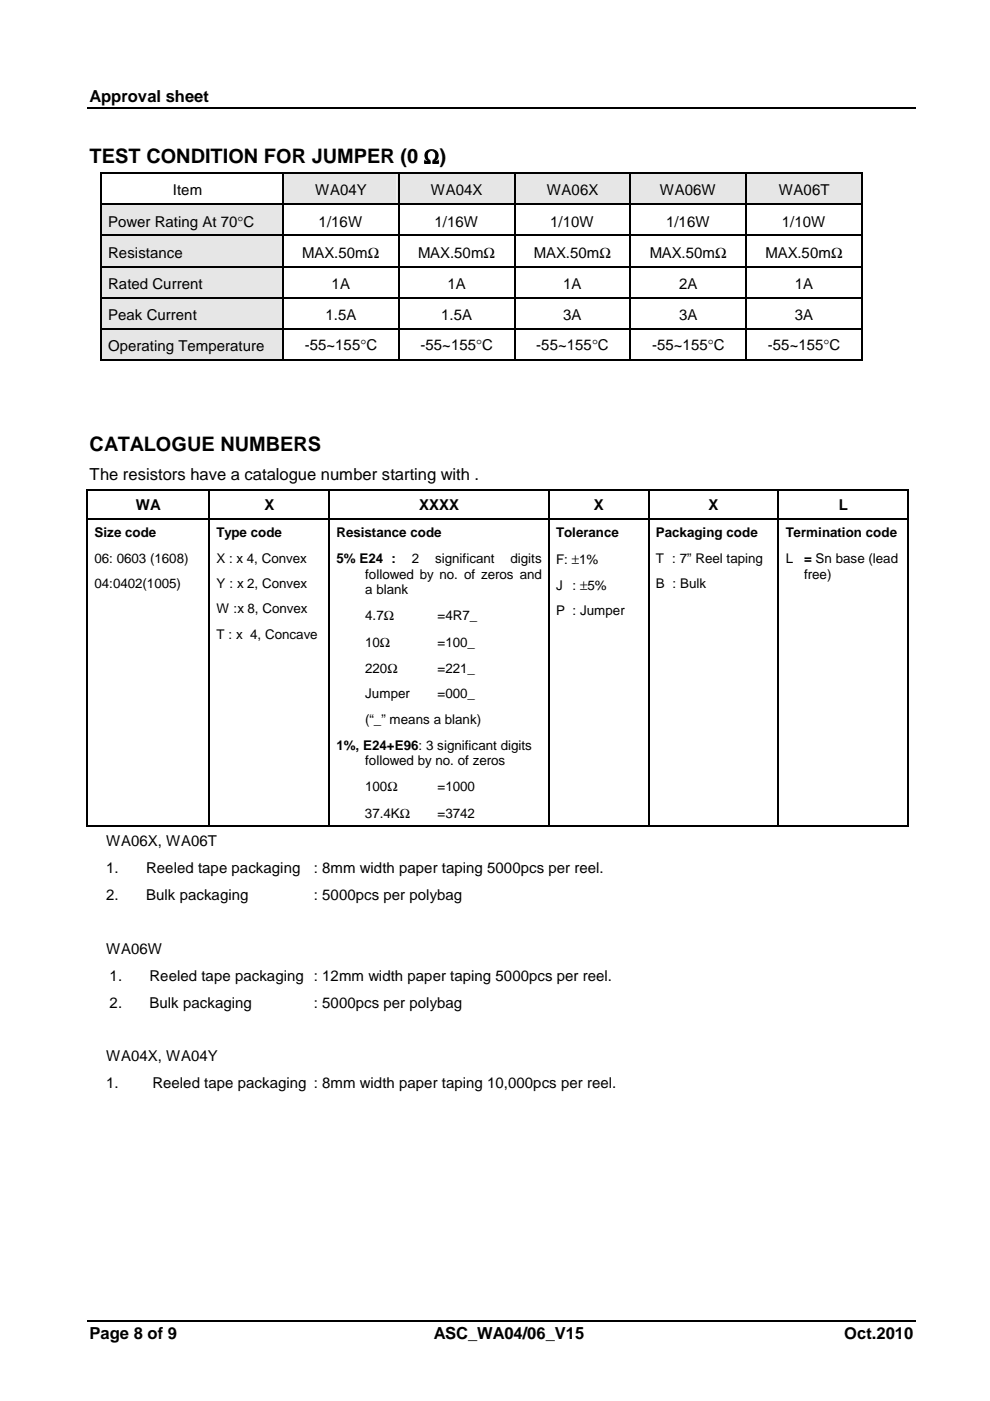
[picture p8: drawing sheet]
<svg xmlns="http://www.w3.org/2000/svg" width="210mm" height="297mm" viewBox="0 0 210 297" stroke-linecap="round" stroke-linejoin="round" font-family="sans-serif">
<defs><g id="words">
<g font-size="4.2">
<text x="19" y="34.6">TEST CONDITION FOR JUMPER (0 Ω)</text>
<text x="19" y="95.5">CATALOGUE NUMBERS</text>
</g>
<g font-size="3.5">
<text x="19" y="21.7">Approval sheet</text>
<text x="19" y="101.9">The resistors have a catalogue number starting with .</text>
<text x="19" y="283.8">Page 8 of 9</text>
<text x="91.9" y="283.8">ASC_WA04/06_V15</text>
<text x="179" y="283.8">Oct.2010</text>
</g>
<g font-size="3.2">
<text x="36.7" y="41.4">Item</text>
<text x="66.8" y="41.4">WA04Y</text>
<text x="91.4" y="41.4">WA04X</text>
<text x="115.9" y="41.4">WA06X</text>
<text x="139.9" y="41.4">WA06W</text>
<text x="165.1" y="41.4">WA06T</text>
<text x="22.9" y="48">Power Rating At 70°C</text>
<text x="67.6" y="48">1/16W</text>
<text x="92.1" y="48">1/16W</text>
<text x="116.7" y="48">1/10W</text>
<text x="141.2" y="48">1/16W</text>
<text x="165.8" y="48">1/10W</text>
<text x="22.9" y="54.7">Resistance</text>
<text x="64.1" y="54.7">MAX.50mΩ</text>
<text x="88.6" y="54.7">MAX.50mΩ</text>
<text x="113.2" y="54.7">MAX.50mΩ</text>
<text x="137.8" y="54.7">MAX.50mΩ</text>
<text x="162.3" y="54.7">MAX.50mΩ</text>
<text x="22.9" y="61.3">Rated Current</text>
<text x="70.3" y="61.3">1A</text>
<text x="94.9" y="61.3">1A</text>
<text x="119.4" y="61.3">1A</text>
<text x="144" y="61.3">2A</text>
<text x="168.5" y="61.3">1A</text>
<text x="22.9" y="67.9">Peak Current</text>
<text x="69" y="67.9">1.5A</text>
<text x="93.6" y="67.9">1.5A</text>
<text x="119.4" y="67.9">3A</text>
<text x="144" y="67.9">3A</text>
<text x="168.5" y="67.9">3A</text>
<text x="22.9" y="74.5">Operating Temperature</text>
<text x="64.6" y="74.3">-55~155°C</text>
<text x="89.2" y="74.3">-55~155°C</text>
<text x="113.7" y="74.3">-55~155°C</text>
<text x="138.3" y="74.3">-55~155°C</text>
<text x="162.8" y="74.3">-55~155°C</text>
<text x="28.8" y="108">WA</text>
<text x="56" y="108">X</text>
<text x="88.9" y="108">XXXX</text>
<text x="125.9" y="108">X</text>
<text x="150.2" y="108">X</text>
<text x="177.8" y="108">L</text>
<text x="22.5" y="179.3">WA06X, WA06T</text>
<text x="22.5" y="185">1.</text>
<text x="31" y="185">Reeled tape packaging</text>
<text x="66.5" y="185">: 8mm width paper taping 5000pcs per reel.</text>
<text x="22.5" y="190.8">2.</text>
<text x="31" y="190.8">Bulk packaging</text>
<text x="66.5" y="190.8">: 5000pcs per polybag</text>
<text x="22.5" y="202.2">WA06W</text>
<text x="23.2" y="207.9">1.</text>
<text x="31.7" y="207.9">Reeled tape packaging : 12mm width paper taping 5000pcs per reel.</text>
<text x="23.2" y="213.6">2.</text>
<text x="31.7" y="213.6">Bulk packaging</text>
<text x="66.5" y="213.6">: 5000pcs per polybag</text>
<text x="22.5" y="225">WA04X, WA04Y</text>
<text x="22.5" y="230.8">1.</text>
<text x="32.3" y="230.8">Reeled tape packaging : 8mm width paper taping 10,000pcs per reel.</text>
</g>
<g font-size="2.8">
<text x="20" y="113.9">Size code</text>
<text x="45.9" y="113.9">Type code</text>
<text x="71.3" y="113.9">Resistance code</text>
<text x="117.9" y="113.9">Tolerance</text>
<text x="139.1" y="113.9">Packaging code</text>
<text x="166.6" y="113.9">Termination code</text>
<text x="20" y="119.3">06: 0603 (1608)</text>
<text x="45.9" y="119.3">X : x 4, Convex</text>
<text x="71.3" y="119.4">5% E24 :</text>
<text x="87.3" y="119.4">2</text>
<text x="92.2" y="119.4">significant</text>
<text x="108.2" y="119.4">digits</text>
<text x="117.9" y="119.5">F: ±1%</text>
<text x="139.1" y="119.3">T : 7” Reel taping</text>
<text x="166.6" y="119.4">L</text>
<text x="170.5" y="119.4">= Sn base (lead</text>
<text x="20" y="124.7">04:0402(1005)</text>
<text x="45.9" y="124.7">Y : x 2, Convex</text>
<text x="77.4" y="122.7">followed by no. of zeros and</text>
<text x="77.4" y="125.9">a blank</text>
<text x="117.9" y="125.1">J</text>
<text x="121.4" y="125.1">: ±5%</text>
<text x="139.1" y="124.7">B : Bulk</text>
<text x="170.5" y="122.7">free)</text>
<text x="45.9" y="130">W :x 8, Convex</text>
<text x="77.4" y="131.5">4.7Ω</text>
<text x="92.8" y="131.5">=4R7_</text>
<text x="117.9" y="130.5">P : Jumper</text>
<text x="45.9" y="135.4">T : x 4, Concave</text>
<text x="77.4" y="137.1">10Ω</text>
<text x="92.8" y="137.1">=100_</text>
<text x="77.4" y="142.7">220Ω</text>
<text x="92.8" y="142.7">=221_</text>
<text x="77.4" y="148.1">Jumper</text>
<text x="92.8" y="148.1">=000_</text>
<text x="77.4" y="153.5">(“_” means a blank)</text>
<text x="71.3" y="158.9">1%, E24+E96: 3 significant digits</text>
<text x="77.4" y="162.2">followed by no. of zeros</text>
<text x="77.4" y="167.8">100Ω</text>
<text x="92.8" y="167.8">=1000</text>
<text x="77.4" y="173.4">37.4KΩ</text>
<text x="92.8" y="173.4">=3742</text>
</g>
</g></defs>
<path d="M18.5 23h175.7M18.5 280h175.7" fill="none" stroke="#000" stroke-width=".25"/>
<g fill="#e6e6e6">
<path d="M60.1 36.8h24.3v6.4h-24.3z"/>
<path d="M60.5 36.8h23.5v6.4h-23.5z"/>
<path d="M84.7 36.8h24.3v6.4h-24.3z"/>
<path d="M85.1 36.8h23.5v6.4h-23.5z"/>
<path d="M109.2 36.8h24.3v6.4h-24.3z"/>
<path d="M109.6 36.8h23.5v6.4h-23.5z"/>
<path d="M133.8 36.8h24.3v6.4h-24.3z"/>
<path d="M134.2 36.8h23.5v6.4h-23.5z"/>
<path d="M158.3 36.8h24.3v6.4h-24.3z"/>
<path d="M158.7 36.8h23.5v6.4h-23.5z"/>
</g>
<path d="M21.4 36.6h.2v.2h-.2zM59.9 36.6h.2v.2h-.2zM84.4 36.6h.3v.2h-.3zM109 36.6h.2v.2h-.2zM133.5 36.6h.3v.2h-.3zM158.1 36.6h.2v.2h-.2zM182.6 36.6h.3v.2h-.3z" fill="#000"/>
<g fill="none" stroke="#000" stroke-width=".25">
<path d="M21.5 36.8v6.4M21.6 36.7h38.3M60 36.8v6.4M60.1 36.7h24.3M84.5 36.8v6.4M84.7 36.7h24.3M109.1 36.8v6.4M109.2 36.7h24.3M133.6 36.8v6.4M133.8 36.7h24.3M158.2 36.8v6.4M158.3 36.7h24.3"/>
<path d="M182.8 36.8v6.4"/>
</g>
<g fill="#e6e6e6">
<path d="M21.6 43.4h38.3v6.4h-38.3z"/>
<path d="M22.1 43.4h37.4v6.4h-37.4z"/>
</g>
<path d="M21.4 43.2h.2v.2h-.2zM59.9 43.2h.2v.2h-.2zM84.4 43.2h.3v.2h-.3zM109 43.2h.2v.2h-.2zM133.5 43.2h.3v.2h-.3zM158.1 43.2h.2v.2h-.2zM182.6 43.2h.3v.2h-.3z" fill="#000"/>
<g fill="none" stroke="#000" stroke-width=".25">
<path d="M21.5 43.4v6.4M21.6 43.3h38.3M60 43.4v6.4M60.1 43.3h24.3M84.5 43.4v6.4M84.7 43.3h24.3M109.1 43.4v6.4M109.2 43.3h24.3M133.6 43.4v6.4M133.8 43.3h24.3M158.2 43.4v6.4M158.3 43.3h24.3"/>
<path d="M182.8 43.4v6.4"/>
</g>
<g fill="#e6e6e6">
<path d="M21.6 50h38.3v6.4h-38.3z"/>
<path d="M22.1 50h37.4v6.4h-37.4z"/>
</g>
<path d="M21.4 49.8h.2v.2h-.2zM59.9 49.8h.2v.2h-.2zM84.4 49.8h.3v.2h-.3zM109 49.8h.2v.2h-.2zM133.5 49.8h.3v.2h-.3zM158.1 49.8h.2v.2h-.2zM182.6 49.8h.3v.2h-.3z" fill="#000"/>
<g fill="none" stroke="#000" stroke-width=".25">
<path d="M21.5 50v6.4M21.6 49.9h38.3M60 50v6.4M60.1 49.9h24.3M84.5 50v6.4M84.7 49.9h24.3M109.1 50v6.4M109.2 49.9h24.3M133.6 50v6.4M133.8 49.9h24.3M158.2 50v6.4M158.3 49.9h24.3"/>
<path d="M182.8 50v6.4"/>
</g>
<g fill="#e6e6e6">
<path d="M21.6 56.6h38.3v6.4h-38.3z"/>
<path d="M22.1 56.6h37.4v6.4h-37.4z"/>
</g>
<path d="M21.4 56.4h.2v.2h-.2zM59.9 56.4h.2v.2h-.2zM84.4 56.4h.3v.2h-.3zM109 56.4h.2v.2h-.2zM133.5 56.4h.3v.2h-.3zM158.1 56.4h.2v.2h-.2zM182.6 56.4h.3v.2h-.3z" fill="#000"/>
<g fill="none" stroke="#000" stroke-width=".25">
<path d="M21.5 56.6v6.4M21.6 56.5h38.3M60 56.6v6.4M60.1 56.5h24.3M84.5 56.6v6.4M84.7 56.5h24.3M109.1 56.6v6.4M109.2 56.5h24.3M133.6 56.6v6.4M133.8 56.5h24.3M158.2 56.6v6.4M158.3 56.5h24.3"/>
<path d="M182.8 56.6v6.4"/>
</g>
<g fill="#e6e6e6">
<path d="M21.6 63.2h38.3v6.4h-38.3z"/>
<path d="M22.1 63.2h37.4v6.4h-37.4z"/>
</g>
<path d="M21.4 63h.2v.2h-.2zM59.9 63h.2v.2h-.2zM84.4 63h.3v.2h-.3zM109 63h.2v.2h-.2zM133.5 63h.3v.2h-.3zM158.1 63h.2v.2h-.2zM182.6 63h.3v.2h-.3z" fill="#000"/>
<g fill="none" stroke="#000" stroke-width=".25">
<path d="M21.5 63.2v6.4M21.6 63.1h38.3M60 63.2v6.4M60.1 63.1h24.3M84.5 63.2v6.4M84.7 63.1h24.3M109.1 63.2v6.4M109.2 63.1h24.3M133.6 63.2v6.4M133.8 63.1h24.3M158.2 63.2v6.4M158.3 63.1h24.3"/>
<path d="M182.8 63.2v6.4"/>
</g>
<g fill="#e6e6e6">
<path d="M21.6 69.8h38.3v6.4h-38.3z"/>
<path d="M22.1 69.8h37.4v6.4h-37.4z"/>
</g>
<g fill="#000">
<path d="M21.4 69.6h.2v.2h-.2zM21.4 76.2h.2v.3h-.2zM59.9 69.6h.2v.2h-.2zM59.9 76.2h.2v.3h-.2zM84.4 69.6h.3v.2h-.3zM84.4 76.2h.3v.3h-.3zM109 69.6h.2v.2h-.2zM109 76.2h.2v.3h-.2zM133.5 69.6h.3v.2h-.3zM133.5 76.2h.3v.3h-.3zM158.1 69.6h.2v.2h-.2zM158.1 76.2h.2v.3h-.2z"/>
<path d="M182.6 69.6h.3v.2h-.3zM182.6 76.2h.3v.3h-.3z"/>
</g>
<g fill="none" stroke="#000" stroke-width=".25">
<path d="M21.5 69.8v6.4M21.6 69.7h38.3M21.6 76.3h38.3M60 69.8v6.4M60.1 69.7h24.3M60.1 76.3h24.3M84.5 69.8v6.4M84.7 69.7h24.3M84.7 76.3h24.3M109.1 69.8v6.4M109.2 69.7h24.3M109.2 76.3h24.3"/>
<path d="M133.6 69.8v6.4M133.8 69.7h24.3M133.8 76.3h24.3M158.2 69.8v6.4M158.3 69.7h24.3M158.3 76.3h24.3M182.8 69.8v6.4"/>
</g>
<g fill="#fff">
<path d="M18.6 103.9h25.7v6h-25.7z"/>
<path d="M19 103.9h24.9v6h-24.9z"/>
<path d="M44.5 103.9h25.2v6h-25.2z"/>
<path d="M44.9 103.9h24.4v6h-24.4z"/>
<path d="M69.9 103.9h46.3v6h-46.3z"/>
<path d="M70.3 103.9h45.6v6h-45.6z"/>
<path d="M116.5 103.9h20.9v6h-20.9z"/>
<path d="M116.9 103.9h20.2v6h-20.2z"/>
<path d="M137.7 103.9h27.2v6h-27.2z"/>
<path d="M138 103.9h26.6v6h-26.6z"/>
<path d="M165.2 103.9h27.2v6h-27.2z"/>
<path d="M165.6 103.9h26.5v6h-26.5z"/>
</g>
<g fill="#000">
<path d="M18.4 103.7h.2v.2h-.2zM18.4 109.9h.2v.2h-.2zM44.3 103.7h.2v.2h-.2zM44.3 109.9h.2v.2h-.2zM69.7 103.7h.2v.2h-.2zM69.7 109.9h.2v.2h-.2zM116.2 103.7h.3v.2h-.3zM116.2 109.9h.3v.2h-.3zM137.4 103.7h.3v.2h-.3zM137.4 109.9h.3v.2h-.3zM164.9 103.7h.3v.2h-.3zM164.9 109.9h.3v.2h-.3z"/>
<path d="M192.4 103.7h.3v.2h-.3zM192.4 109.9h.3v.2h-.3zM18.4 175.1h.2v.2h-.2zM44.3 175.1h.2v.2h-.2zM69.7 175.1h.2v.2h-.2zM116.2 175.1h.3v.2h-.3zM137.4 175.1h.3v.2h-.3zM164.9 175.1h.3v.2h-.3zM192.4 175.1h.3v.2h-.3z"/>
</g>
<g fill="none" stroke="#000" stroke-width=".25">
<path d="M18.5 103.9v6M18.5 110.1v65M18.6 103.8h25.7M18.6 110h25.7M44.4 103.9v6M44.4 110.1v65M44.5 103.8h25.2M44.5 110h25.2M69.8 103.9v6M69.8 110.1v65M69.9 103.8h46.3M69.9 110h46.3"/>
<path d="M116.4 103.9v6M116.4 110.1v65M116.5 103.8h20.9M116.5 110h20.9M137.5 103.9v6M137.5 110.1v65M137.7 103.8h27.2M137.7 110h27.2M165.1 103.9v6M165.1 110.1v65M165.2 103.8h27.2M165.2 110h27.2"/>
<path d="M192.6 103.9v6M192.6 110.1v65M18.6 175.2h25.7M44.5 175.2h25.2M69.9 175.2h46.3M116.5 175.2h20.9M137.7 175.2h27.2M165.2 175.2h27.2"/>
</g>
<use href="#words"/>
</svg>
